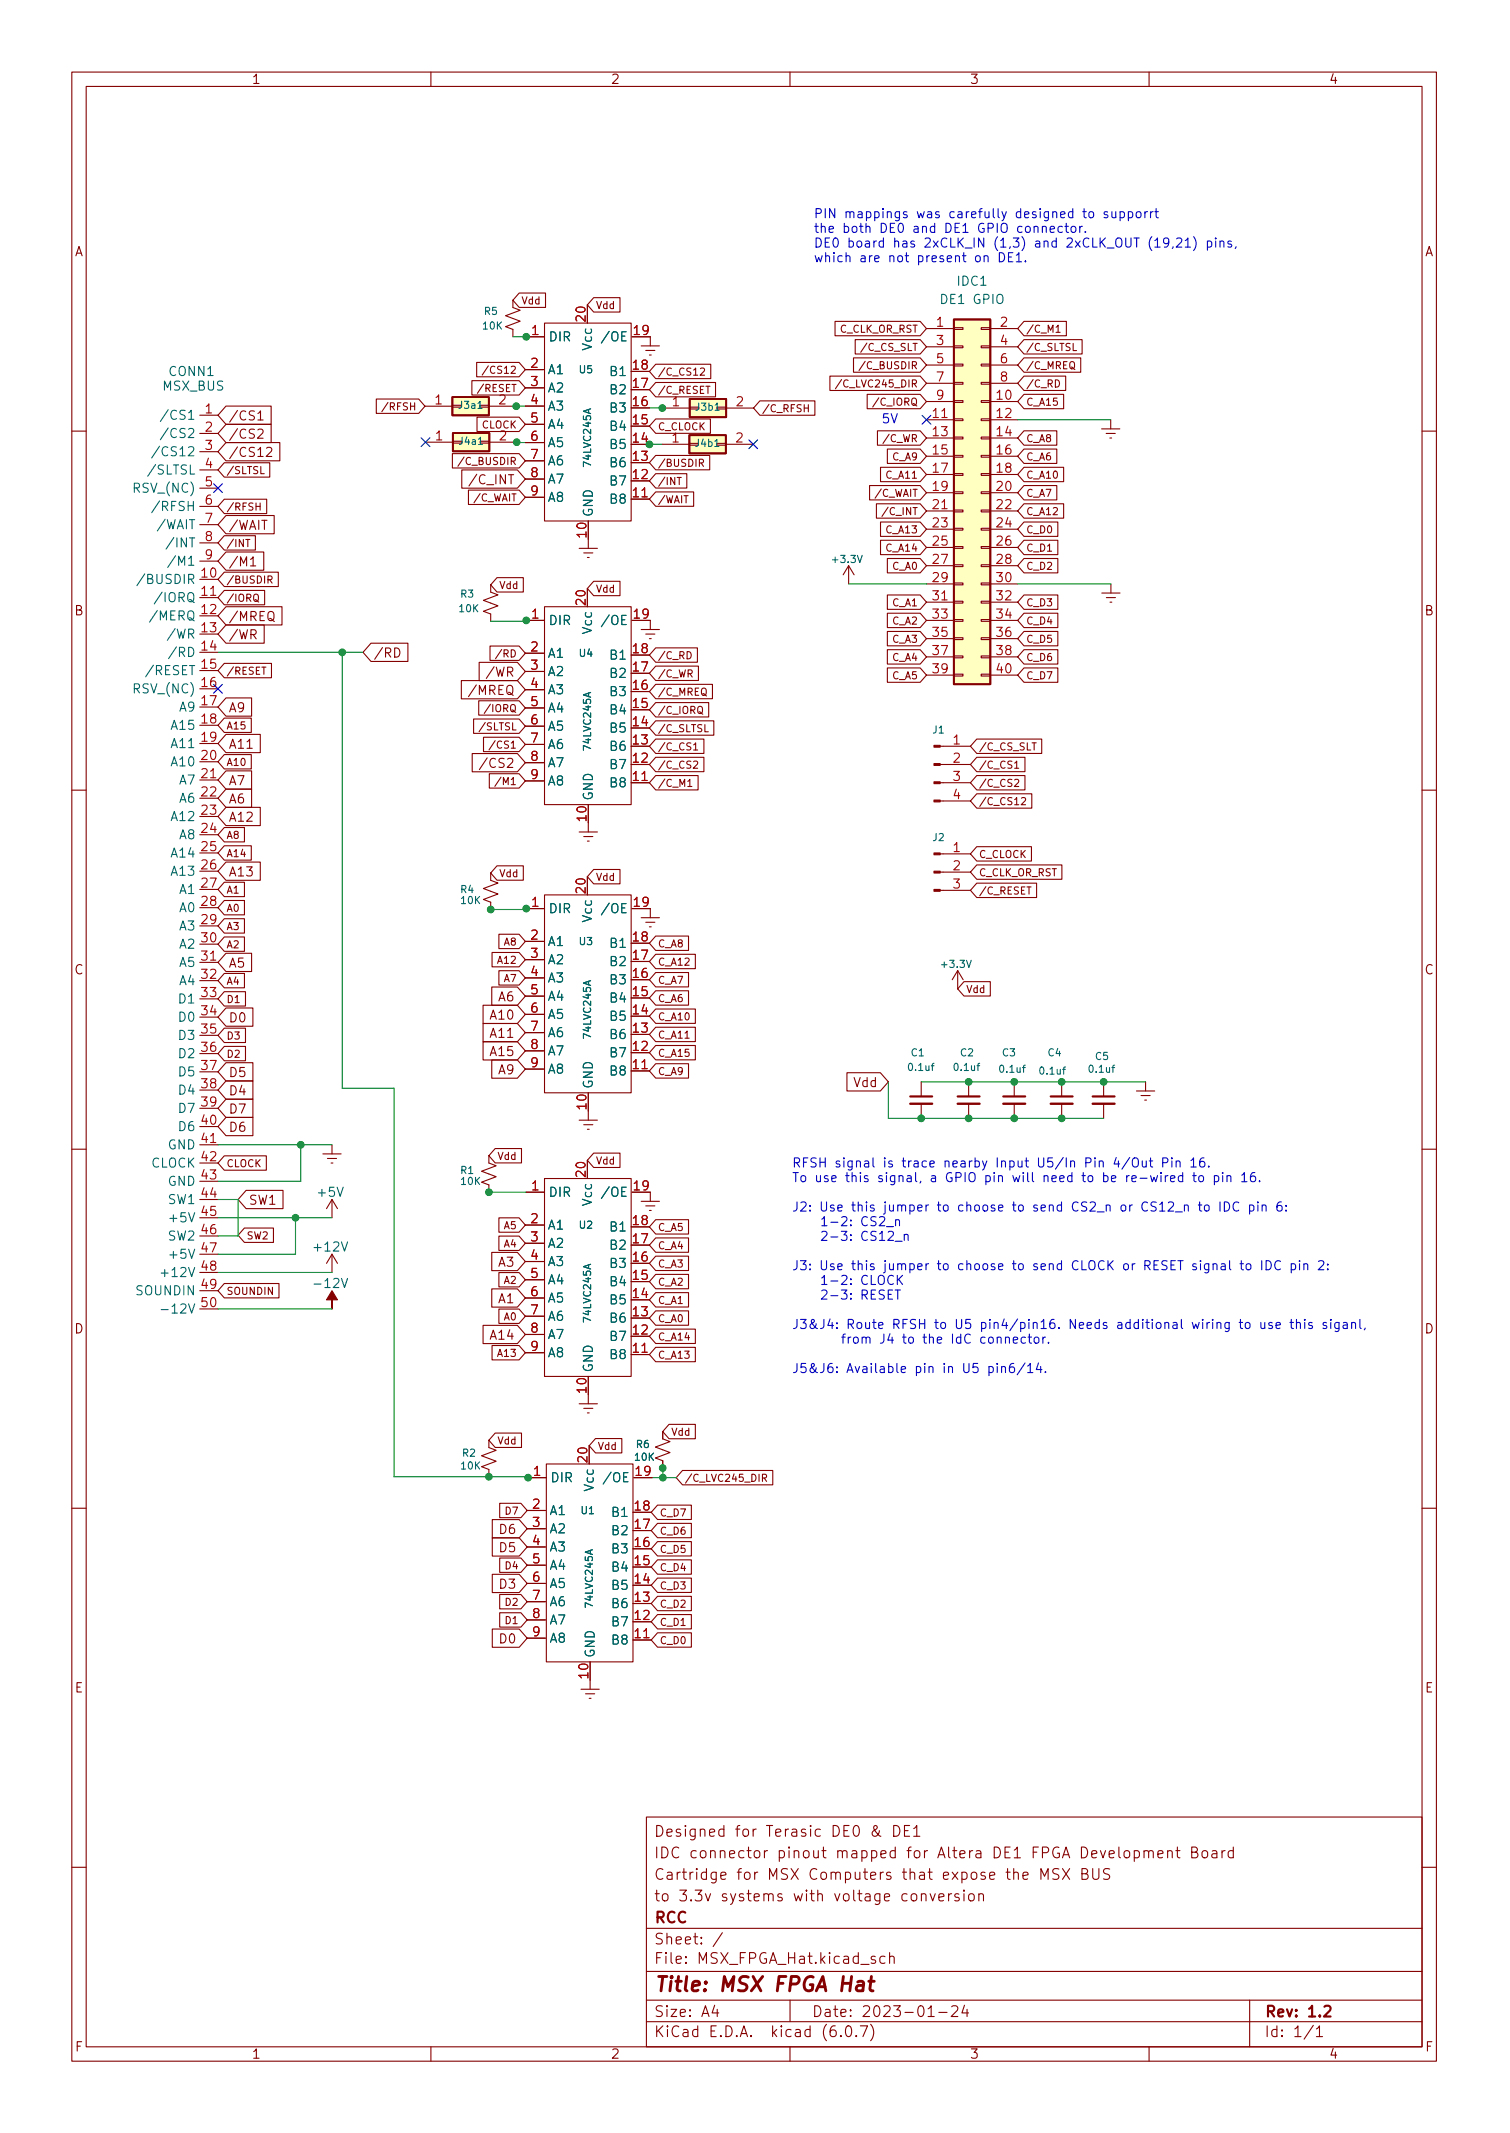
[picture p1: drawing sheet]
<svg xmlns="http://www.w3.org/2000/svg" width="210mm" height="297mm" viewBox="0 0 210 297" stroke-linecap="round" stroke-linejoin="round" font-family="sans-serif">
<defs><g id="words">
<text font-size="2.8" fill="#840000" x="91" y="277.3">Title: MSX FPGA Hat</text>
<g font-size="2.1" fill="#840000">
<text x="91" y="255.8">Designed for Terasic DE0 &amp; DE1</text>
<text x="91" y="261.8">Cartridge for MSX Computers that expose the MSX BUS</text>
<text x="91" y="258.8">IDC connector pinout mapped for Altera DE1 FPGA Development Board</text>
<text x="91" y="267.8">RCC</text>
<text x="91" y="264.8">to 3.3v systems with voltage conversion</text>
<text x="91" y="273.5">File: MSX_FPGA_Hat.kicad_sch</text>
<text x="91" y="270.8">Sheet: /</text>
<text x="91" y="280.9">Size: A4</text>
<text x="113" y="280.9">Date: 2023-01-24</text>
<text x="176" y="280.9">Rev: 1.2</text>
<text x="91" y="283.7">KiCad E.D.A. kicad (6.0.7)</text>
<text x="176" y="283.7">Id: 1/1</text>
</g>
<g font-size="1.8" fill="#840000">
<text x="35" y="11.7">1</text>
<text x="85" y="11.7">2</text>
<text x="135" y="11.7">3</text>
<text x="185" y="11.7">4</text>
<text x="10.3" y="35.7">A</text>
<text x="198.4" y="35.7">A</text>
<text x="31.8" y="58.5">/CS1</text>
<text x="93.6" y="56.6">1</text>
<text x="31.8" y="61.1">/CS2</text>
<text x="31.8" y="63.6">/CS12</text>
<text x="66.1" y="67.4">/C_INT</text>
<text x="31.8" y="73.8">/WAIT</text>
<text x="31.8" y="78.9">/M1</text>
<text x="10.3" y="85.7">B</text>
<text x="31.8" y="89">/WR</text>
<text x="31.8" y="86.5">/MREQ</text>
<text x="198.4" y="85.7">B</text>
<text x="52" y="91.6">/RD</text>
<text x="68.3" y="94.2">/WR</text>
<text x="31.8" y="99.2">A9</text>
<text x="65.9" y="96.8">/MREQ</text>
<text x="31.8" y="104.3">A11</text>
<text x="67.8" y="106.9">/CS2</text>
<text x="31.8" y="109.3">A7</text>
<text x="31.8" y="111.9">A6</text>
<text x="31.8" y="114.4">A12</text>
<text x="31.8" y="122">A13</text>
<text x="10.3" y="135.7">C</text>
<text x="31.8" y="134.7">A5</text>
<text x="198.4" y="135.7">C</text>
<text x="31.8" y="142.4">D0</text>
<text x="68.5" y="142">A10</text>
<text x="69.5" y="139.4">A6</text>
<text x="31.8" y="150">D5</text>
<text x="68.5" y="144.5">A11</text>
<text x="68.5" y="147.1">A15</text>
<text x="69.5" y="149.6">A9</text>
<text x="31.8" y="152.5">D4</text>
<text x="31.8" y="155.1">D7</text>
<text x="118.9" y="151.4">Vdd</text>
<text x="31.8" y="157.6">D6</text>
<text x="34.6" y="167.8">SW1</text>
<text x="69.5" y="176.4">A3</text>
<text x="10.3" y="185.7">D</text>
<text x="69.5" y="181.5">A1</text>
<text x="198.4" y="185.7">D</text>
<text x="68.5" y="186.6">A14</text>
<text x="69.7" y="213.6">D6</text>
<text x="69.7" y="216.2">D5</text>
<text x="69.7" y="221.2">D3</text>
<text x="69.7" y="228.9">D0</text>
<text x="10.4" y="235.7">E</text>
<text x="198.4" y="235.7">E</text>
<text x="10.4" y="285.7">F</text>
<text x="35" y="286.7">1</text>
<text x="85" y="286.7">2</text>
<text x="135" y="286.7">3</text>
<text x="185" y="286.7">4</text>
<text x="198.5" y="285.7">F</text>
</g>
<g font-size="1.8" fill="#0000c2">
<text x="113.3" y="30.4">PIN mappings was carefully designed to supporrt</text>
<text x="113.3" y="32.4">the both DE0 and DE1 GPIO connector.</text>
<text x="113.3" y="34.5">DE0 board has 2xCLK_IN (1,3) and 2xCLK_OUT (19,21) pins,</text>
<text x="113.3" y="36.5">which are not present on DE1.</text>
<text x="122.7" y="58.9">5V</text>
<text x="110.2" y="162.6">RFSH signal is trace nearby Input U5/In Pin 4/Out Pin 16.</text>
<text x="110.2" y="164.6">To use this signal, a GPIO pin will need to be re-wired to pin 16.</text>
<text x="110.2" y="168.7">J2: Use this jumper to choose to send CS2_n or CS12_n to IDC pin 6:</text>
<text x="112.2" y="170.8">1-2: CS2_n</text>
<text x="112.2" y="172.8">2-3: CS12_n</text>
<text x="110.2" y="176.9">J3: Use this jumper to choose to send CLOCK or RESET signal to IDC pin 2:</text>
<text x="112.2" y="178.9">1-2: CLOCK</text>
<text x="110.2" y="185.1">J3&amp;J4: Route RFSH to U5 pin4/pin16. Needs additional wiring to use this siganl,</text>
<text x="112.2" y="181">2-3: RESET</text>
<text x="110.2" y="191.2">J5&amp;J6: Available pin in U5 pin6/14.</text>
<text x="113.7" y="187.1">from J4 to the IdC connector.</text>
</g>
<g font-size="1.8" fill="#006464">
<text x="133.3" y="39.8">IDC1</text>
<text x="76.3" y="47.5">DIR</text>
<text x="84.5" y="47.5">/OE</text>
<text x="131.2" y="42.3">DE1 GPIO</text>
<text x="23.6" y="52.4">CONN1</text>
<text x="76.2" y="52.1">A1</text>
<text x="82.4" y="48.6" transform="rotate(-90 82.4 48.6)">Vcc</text>
<text x="85.1" y="52.4">B1</text>
<text x="22.6" y="54.4">MSX_BUS</text>
<text x="23.4" y="58.5">/CS1</text>
<text x="76.2" y="54.6">A2</text>
<text x="76.2" y="57.2">A3</text>
<text x="76.2" y="59.7">A4</text>
<text x="85.1" y="60">B4</text>
<text x="85.1" y="57.4">B3</text>
<text x="85.1" y="54.9">B2</text>
<text x="22.4" y="63.5">/CS12</text>
<text x="23.4" y="61">/CS2</text>
<text x="76.2" y="62.3">A5</text>
<text x="76.2" y="64.8">A6</text>
<text x="85.1" y="65.1">B6</text>
<text x="85.1" y="62.5">B5</text>
<text x="19" y="68.6">RSV_(NC)</text>
<text x="21.2" y="66.1">/SLTSL</text>
<text x="22" y="71.2">/RFSH</text>
<text x="76.2" y="67.3">A7</text>
<text x="76.2" y="69.9">A8</text>
<text x="85.1" y="70.1">B8</text>
<text x="85.1" y="67.6">B7</text>
<text x="22.3" y="73.7">/WAIT</text>
<text x="24" y="76.2">/INT</text>
<text x="82.5" y="72" transform="rotate(-90 82.5 72)">GND</text>
<text x="20" y="81.3">/BUSDIR</text>
<text x="22.3" y="83.9">/IORQ</text>
<text x="24.4" y="78.8">/M1</text>
<text x="21.5" y="86.4">/MERQ</text>
<text x="23.9" y="88.9">/WR</text>
<text x="76.3" y="87">DIR</text>
<text x="82.4" y="88.1" transform="rotate(-90 82.4 88.1)">Vcc</text>
<text x="84.5" y="87">/OE</text>
<text x="20.9" y="94">/RESET</text>
<text x="24.3" y="91.5">/RD</text>
<text x="76.2" y="91.6">A1</text>
<text x="76.2" y="94.1">A2</text>
<text x="85.1" y="94.4">B2</text>
<text x="85.1" y="91.9">B1</text>
<text x="19" y="96.6">RSV_(NC)</text>
<text x="24.1" y="101.6">A15</text>
<text x="25" y="99.1">A9</text>
<text x="76.2" y="96.7">A3</text>
<text x="76.2" y="99.2">A4</text>
<text x="76.2" y="101.8">A5</text>
<text x="85.1" y="99.5">B4</text>
<text x="85.1" y="96.9">B3</text>
<text x="24.1" y="104.2">A11</text>
<text x="24.1" y="106.7">A10</text>
<text x="76.2" y="104.3">A6</text>
<text x="76.2" y="106.8">A7</text>
<text x="85.1" y="107.1">B7</text>
<text x="85.1" y="104.6">B6</text>
<text x="85.1" y="102">B5</text>
<text x="25" y="109.3">A7</text>
<text x="25" y="111.8">A6</text>
<text x="76.2" y="109.4">A8</text>
<text x="82.5" y="111.5" transform="rotate(-90 82.5 111.5)">GND</text>
<text x="85.1" y="109.6">B8</text>
<text x="24.1" y="114.3">A12</text>
<text x="24.1" y="119.4">A14</text>
<text x="25" y="116.9">A8</text>
<text x="24.1" y="122">A13</text>
<text x="25" y="124.5">A1</text>
<text x="25" y="127">A0</text>
<text x="25" y="129.6">A3</text>
<text x="76.2" y="131.7">A1</text>
<text x="76.3" y="127.2">DIR</text>
<text x="82.4" y="128.3" transform="rotate(-90 82.4 128.3)">Vcc</text>
<text x="84.5" y="127.2">/OE</text>
<text x="85.1" y="132">B1</text>
<text x="25" y="132.1">A2</text>
<text x="25" y="134.7">A5</text>
<text x="25" y="137.2">A4</text>
<text x="76.2" y="134.3">A2</text>
<text x="76.2" y="136.8">A3</text>
<text x="85.1" y="137.1">B3</text>
<text x="85.1" y="134.5">B2</text>
<text x="25" y="139.7">D1</text>
<text x="25" y="142.3">D0</text>
<text x="76.2" y="139.4">A4</text>
<text x="76.2" y="141.9">A5</text>
<text x="85.1" y="142.1">B5</text>
<text x="85.1" y="139.6">B4</text>
<text x="25" y="144.8">D3</text>
<text x="25" y="147.4">D2</text>
<text x="25" y="149.9">D5</text>
<text x="76.2" y="144.4">A6</text>
<text x="76.2" y="147">A7</text>
<text x="76.2" y="149.5">A8</text>
<text x="85.1" y="149.8">B8</text>
<text x="85.1" y="147.2">B7</text>
<text x="85.1" y="144.7">B6</text>
<text x="25" y="152.4">D4</text>
<text x="25" y="155">D7</text>
<text x="82.5" y="151.7" transform="rotate(-90 82.5 151.7)">GND</text>
<text x="23.4" y="160.1">GND</text>
<text x="25" y="157.5">D6</text>
<text x="21" y="162.6">CLOCK</text>
<text x="23.4" y="165.1">GND</text>
<text x="23.5" y="167.7">SW1</text>
<text x="44.4" y="166.7">+5V</text>
<text x="76.3" y="166.7">DIR</text>
<text x="82.4" y="167.8" transform="rotate(-90 82.4 167.8)">Vcc</text>
<text x="84.5" y="166.7">/OE</text>
<text x="23.5" y="172.8">SW2</text>
<text x="24.1" y="170.2">+5V</text>
<text x="76.2" y="171.2">A1</text>
<text x="76.2" y="173.8">A2</text>
<text x="85.1" y="171.5">B1</text>
<text x="23.1" y="177.8">+12V</text>
<text x="24.1" y="175.3">+5V</text>
<text x="43.9" y="174.3">+12V</text>
<text x="44.1" y="179.4">-12V</text>
<text x="76.2" y="176.3">A3</text>
<text x="76.2" y="178.9">A4</text>
<text x="85.1" y="179.1">B4</text>
<text x="85.1" y="176.6">B3</text>
<text x="85.1" y="174">B2</text>
<text x="19.1" y="180.4">SOUNDIN</text>
<text x="23.6" y="182.9">-12V</text>
<text x="76.2" y="181.4">A5</text>
<text x="76.2" y="183.9">A6</text>
<text x="85.1" y="184.2">B6</text>
<text x="85.1" y="181.6">B5</text>
<text x="76.2" y="186.5">A7</text>
<text x="76.2" y="189">A8</text>
<text x="82.5" y="191.2" transform="rotate(-90 82.5 191.2)">GND</text>
<text x="85.1" y="189.3">B8</text>
<text x="85.1" y="186.7">B7</text>
<text x="76.6" y="206.4">DIR</text>
<text x="82.7" y="207.5" transform="rotate(-90 82.7 207.5)">Vcc</text>
<text x="84.7" y="206.4">/OE</text>
<text x="76.5" y="211">A1</text>
<text x="76.5" y="213.5">A2</text>
<text x="85.4" y="213.8">B2</text>
<text x="85.4" y="211.2">B1</text>
<text x="76.5" y="216.1">A3</text>
<text x="76.5" y="218.6">A4</text>
<text x="76.5" y="221.1">A5</text>
<text x="85.4" y="221.4">B5</text>
<text x="85.4" y="218.9">B4</text>
<text x="85.4" y="216.3">B3</text>
<text x="76.5" y="223.7">A6</text>
<text x="76.5" y="226.2">A7</text>
<text x="85.4" y="226.5">B7</text>
<text x="85.4" y="223.9">B6</text>
<text x="76.5" y="228.8">A8</text>
<text x="82.8" y="230.9" transform="rotate(-90 82.8 230.9)">GND</text>
<text x="85.4" y="229">B8</text>
</g>
<g font-size="1.8" fill="#a90000">
<text x="74.1" y="46.6">1</text>
<text x="81.5" y="44.7" transform="rotate(-90 81.5 44.7)">20</text>
<text x="88.3" y="46.6">19</text>
<text x="130.4" y="45.5">1</text>
<text x="139.3" y="45.5">2</text>
<text x="73.9" y="51.2">2</text>
<text x="73.9" y="53.8">3</text>
<text x="88.2" y="51.5">18</text>
<text x="130.4" y="48">3</text>
<text x="130.4" y="50.6">5</text>
<text x="130.4" y="53.1">7</text>
<text x="139.3" y="48">4</text>
<text x="139.3" y="50.6">6</text>
<text x="139.3" y="53.1">8</text>
<text x="28.6" y="57.6">1</text>
<text x="60.6" y="56.3">1</text>
<text x="69.5" y="56.3">2</text>
<text x="73.9" y="56.3">4</text>
<text x="73.9" y="58.8">5</text>
<text x="88.2" y="59.1">15</text>
<text x="88.2" y="56.6">16</text>
<text x="88.2" y="54">17</text>
<text x="102.5" y="56.6">2</text>
<text x="129.9" y="58.2">11</text>
<text x="130.4" y="55.7">9</text>
<text x="138.8" y="55.7">10</text>
<text x="138.8" y="58.2">12</text>
<text x="28.6" y="60.1">2</text>
<text x="28.6" y="62.6">3</text>
<text x="28.6" y="65.2">4</text>
<text x="60.7" y="61.3">1</text>
<text x="69.6" y="61.3">2</text>
<text x="73.9" y="61.4">6</text>
<text x="73.9" y="63.9">7</text>
<text x="88.2" y="64.2">13</text>
<text x="88.2" y="61.6">14</text>
<text x="93.6" y="61.6">1</text>
<text x="102.5" y="61.6">2</text>
<text x="129.9" y="60.7">13</text>
<text x="129.9" y="63.3">15</text>
<text x="129.9" y="65.8">17</text>
<text x="138.8" y="60.7">14</text>
<text x="138.8" y="63.3">16</text>
<text x="138.8" y="65.8">18</text>
<text x="28.6" y="67.7">5</text>
<text x="28.6" y="70.3">6</text>
<text x="73.9" y="66.5">8</text>
<text x="73.9" y="69">9</text>
<text x="88.2" y="69.3">11</text>
<text x="88.2" y="66.7">12</text>
<text x="129.9" y="68.4">19</text>
<text x="129.9" y="70.9">21</text>
<text x="138.8" y="68.4">20</text>
<text x="138.8" y="70.9">22</text>
<text x="28.6" y="72.8">7</text>
<text x="28.6" y="75.3">8</text>
<text x="28.6" y="77.9">9</text>
<text x="81.7" y="74.8" transform="rotate(-90 81.7 74.8)">10</text>
<text x="129.9" y="73.4">23</text>
<text x="129.9" y="76">25</text>
<text x="138.8" y="73.4">24</text>
<text x="138.8" y="76">26</text>
<text x="28.1" y="80.4">10</text>
<text x="28.1" y="83">11</text>
<text x="129.9" y="78.5">27</text>
<text x="129.9" y="81.1">29</text>
<text x="129.9" y="83.6">31</text>
<text x="138.8" y="78.5">28</text>
<text x="138.8" y="81.1">30</text>
<text x="138.8" y="83.6">32</text>
<text x="28.1" y="85.5">12</text>
<text x="28.1" y="88">13</text>
<text x="74.1" y="86.1">1</text>
<text x="81.5" y="84.2" transform="rotate(-90 81.5 84.2)">20</text>
<text x="88.3" y="86.1">19</text>
<text x="129.9" y="86.1">33</text>
<text x="129.9" y="88.7">35</text>
<text x="138.8" y="86.1">34</text>
<text x="138.8" y="88.7">36</text>
<text x="28.1" y="90.6">14</text>
<text x="28.1" y="93.1">15</text>
<text x="28.1" y="95.7">16</text>
<text x="73.9" y="90.7">2</text>
<text x="73.9" y="93.3">3</text>
<text x="73.9" y="95.8">4</text>
<text x="88.2" y="93.5">17</text>
<text x="88.2" y="91">18</text>
<text x="129.9" y="91.2">37</text>
<text x="129.9" y="93.8">39</text>
<text x="138.8" y="91.2">38</text>
<text x="138.8" y="93.8">40</text>
<text x="28.1" y="98.2">17</text>
<text x="28.1" y="100.7">18</text>
<text x="73.9" y="98.3">5</text>
<text x="73.9" y="100.9">6</text>
<text x="88.2" y="101.1">14</text>
<text x="88.2" y="98.6">15</text>
<text x="88.2" y="96">16</text>
<text x="28.1" y="103.3">19</text>
<text x="28.1" y="105.8">20</text>
<text x="73.9" y="103.4">7</text>
<text x="73.9" y="106">8</text>
<text x="88.2" y="106.2">12</text>
<text x="88.2" y="103.7">13</text>
<text x="132.7" y="103.7">1</text>
<text x="132.7" y="106.2">2</text>
<text x="28.1" y="108.4">21</text>
<text x="28.1" y="110.9">22</text>
<text x="28.1" y="113.4">23</text>
<text x="73.9" y="108.5">9</text>
<text x="88.2" y="108.7">11</text>
<text x="132.7" y="108.7">3</text>
<text x="132.7" y="111.3">4</text>
<text x="28.1" y="116">24</text>
<text x="28.1" y="118.5">25</text>
<text x="81.7" y="114.3" transform="rotate(-90 81.7 114.3)">10</text>
<text x="132.7" y="118.7">1</text>
<text x="28.1" y="121.1">26</text>
<text x="28.1" y="123.6">27</text>
<text x="81.5" y="124.3" transform="rotate(-90 81.5 124.3)">20</text>
<text x="132.7" y="121.2">2</text>
<text x="132.7" y="123.7">3</text>
<text x="28.1" y="126.1">28</text>
<text x="28.1" y="128.7">29</text>
<text x="28.1" y="131.2">30</text>
<text x="73.9" y="130.8">2</text>
<text x="74.1" y="126.3">1</text>
<text x="88.2" y="131.1">18</text>
<text x="88.3" y="126.3">19</text>
<text x="28.1" y="133.8">31</text>
<text x="28.1" y="136.3">32</text>
<text x="73.9" y="133.4">3</text>
<text x="73.9" y="135.9">4</text>
<text x="88.2" y="136.2">16</text>
<text x="88.2" y="133.6">17</text>
<text x="28.1" y="138.8">33</text>
<text x="28.1" y="141.4">34</text>
<text x="28.1" y="143.9">35</text>
<text x="73.9" y="138.5">5</text>
<text x="73.9" y="141">6</text>
<text x="73.9" y="143.5">7</text>
<text x="88.2" y="143.8">13</text>
<text x="88.2" y="141.3">14</text>
<text x="88.2" y="138.7">15</text>
<text x="28.1" y="146.5">36</text>
<text x="28.1" y="149">37</text>
<text x="73.9" y="146.1">8</text>
<text x="73.9" y="148.6">9</text>
<text x="88.2" y="148.9">11</text>
<text x="88.2" y="146.3">12</text>
<text x="28.1" y="151.5">38</text>
<text x="28.1" y="154.1">39</text>
<text x="81.7" y="154.4" transform="rotate(-90 81.7 154.4)">10</text>
<text x="28.1" y="156.6">40</text>
<text x="28.1" y="159.2">41</text>
<text x="28.1" y="161.7">42</text>
<text x="28.1" y="164.2">43</text>
<text x="28.1" y="166.8">44</text>
<text x="74.1" y="165.8">1</text>
<text x="81.5" y="163.8" transform="rotate(-90 81.5 163.8)">20</text>
<text x="88.3" y="165.8">19</text>
<text x="28.1" y="169.3">45</text>
<text x="28.1" y="171.9">46</text>
<text x="73.9" y="170.3">2</text>
<text x="73.9" y="172.9">3</text>
<text x="88.2" y="173.1">17</text>
<text x="88.2" y="170.6">18</text>
<text x="28.1" y="174.4">47</text>
<text x="28.1" y="176.9">48</text>
<text x="28.1" y="179.5">49</text>
<text x="73.9" y="175.4">4</text>
<text x="73.9" y="178">5</text>
<text x="88.2" y="178.2">15</text>
<text x="88.2" y="175.7">16</text>
<text x="28.1" y="182">50</text>
<text x="73.9" y="180.5">6</text>
<text x="73.9" y="183">7</text>
<text x="73.9" y="185.6">8</text>
<text x="88.2" y="185.8">12</text>
<text x="88.2" y="183.3">13</text>
<text x="88.2" y="180.8">14</text>
<text x="73.9" y="188.1">9</text>
<text x="88.2" y="188.4">11</text>
<text x="81.7" y="193.9" transform="rotate(-90 81.7 193.9)">10</text>
<text x="81.8" y="203.6" transform="rotate(-90 81.8 203.6)">20</text>
<text x="74.3" y="205.5">1</text>
<text x="88.6" y="205.5">19</text>
<text x="74.2" y="210.1">2</text>
<text x="74.2" y="212.6">3</text>
<text x="74.2" y="215.2">4</text>
<text x="88.4" y="215.4">16</text>
<text x="88.4" y="212.9">17</text>
<text x="88.4" y="210.3">18</text>
<text x="74.2" y="217.7">5</text>
<text x="74.2" y="220.3">6</text>
<text x="88.4" y="220.5">14</text>
<text x="88.4" y="218">15</text>
<text x="74.2" y="222.8">7</text>
<text x="74.2" y="225.3">8</text>
<text x="74.2" y="227.9">9</text>
<text x="88.4" y="225.6">12</text>
<text x="88.4" y="223">13</text>
<text x="81.9" y="233.7" transform="rotate(-90 81.9 233.7)">10</text>
<text x="88.4" y="228.1">11</text>
</g>
<g font-size="1.4" fill="#006464">
<text x="67.3" y="45.9">10K</text>
<text x="67.5" y="43.8">R5</text>
<text x="80.7" y="52">U5</text>
<text x="64" y="56.9">J3a1</text>
<text x="97" y="57.2">J3b1</text>
<text x="64.1" y="61.9">J4a1</text>
<text x="82.3" y="64.8" transform="rotate(-90 82.3 64.8)">74LVC245A</text>
<text x="96.9" y="62.2">J4b1</text>
<text x="64.2" y="83.2">R3</text>
<text x="116.1" y="78.4">+3.3V</text>
<text x="64" y="85.2">10K</text>
<text x="80.7" y="91.5">U4</text>
<text x="82.3" y="104.3" transform="rotate(-90 82.3 104.3)">74LVC245A</text>
<text x="129.9" y="102.1">J1</text>
<text x="129.9" y="117.1">J2</text>
<text x="64.2" y="124.4">R4</text>
<text x="64.2" y="125.9">10K</text>
<text x="80.7" y="131.6">U3</text>
<text x="131.3" y="134.8">+3.3V</text>
<text x="82.3" y="144.4" transform="rotate(-90 82.3 144.4)">74LVC245A</text>
<text x="126.6" y="149.1">0.1uf</text>
<text x="126.9" y="147.1">C1</text>
<text x="133" y="149.1">0.1uf</text>
<text x="133.8" y="147.1">C2</text>
<text x="139.3" y="149.4">0.1uf</text>
<text x="139.6" y="147.1">C3</text>
<text x="144.9" y="149.6">0.1uf</text>
<text x="145.9" y="147.1">C4</text>
<text x="151.7" y="149.4">0.1uf</text>
<text x="152.5" y="147.6">C5</text>
<text x="64.2" y="163.5">R1</text>
<text x="64.2" y="165">10K</text>
<text x="80.7" y="171.1">U2</text>
<text x="82.3" y="183.9" transform="rotate(-90 82.3 183.9)">74LVC245A</text>
<text x="64.4" y="202.8">R2</text>
<text x="88.5" y="203.4">10K</text>
<text x="88.6" y="201.6">R6</text>
<text x="64.2" y="204.6">10K</text>
<text x="80.9" y="210.8">U1</text>
<text x="82.5" y="223.7" transform="rotate(-90 82.5 223.7)">74LVC245A</text>
</g>
<g font-size="1.4" fill="#840000">
<text x="72.5" y="42.4">Vdd</text>
<text x="82.9" y="43">Vdd</text>
<text x="116.8" y="46.3">C_CLK_OR_RST</text>
<text x="142.8" y="46.3">/C_M1</text>
<text x="68.2" y="52">/CS12</text>
<text x="91.5" y="52.3">/C_CS12</text>
<text x="117.4" y="53.9">/C_LVC245_DIR</text>
<text x="120.4" y="48.9">/C_CS_SLT</text>
<text x="120.4" y="51.4">/C_BUSDIR</text>
<text x="142.8" y="53.9">/C_RD</text>
<text x="142.8" y="51.4">/C_MREQ</text>
<text x="142.8" y="48.9">/C_SLTSL</text>
<text x="53.9" y="57.1">/RFSH</text>
<text x="67" y="54.6">/RESET</text>
<text x="67.1" y="59.7">CLOCK</text>
<text x="91.5" y="54.8">/C_RESET</text>
<text x="91.5" y="59.9">C_CLOCK</text>
<text x="106" y="57.4">/C_RFSH</text>
<text x="122.2" y="56.5">/C_IORQ</text>
<text x="142.8" y="56.5">C_A15</text>
<text x="64.5" y="64.7">/C_BUSDIR</text>
<text x="91.5" y="65">/BUSDIR</text>
<text x="123.4" y="61.6">/C_WR</text>
<text x="124.3" y="64.1">C_A9</text>
<text x="142.8" y="61.6">C_A8</text>
<text x="142.8" y="64.1">C_A6</text>
<text x="31.5" y="71.1">/RFSH</text>
<text x="31.5" y="66">/SLTSL</text>
<text x="66.3" y="69.8">/C_WAIT</text>
<text x="91.5" y="70.1">/WAIT</text>
<text x="91.5" y="67.5">/INT</text>
<text x="122.2" y="69.2">/C_WAIT</text>
<text x="123.5" y="71.7">/C_INT</text>
<text x="123.5" y="66.6">C_A11</text>
<text x="142.8" y="71.7">C_A12</text>
<text x="142.8" y="69.2">C_A7</text>
<text x="142.8" y="66.6">C_A10</text>
<text x="31.5" y="76.2">/INT</text>
<text x="123.5" y="74.3">C_A13</text>
<text x="123.5" y="76.8">C_A14</text>
<text x="142.8" y="76.8">C_D1</text>
<text x="142.8" y="74.3">C_D0</text>
<text x="31.5" y="81.3">/BUSDIR</text>
<text x="31.5" y="83.8">/IORQ</text>
<text x="69.5" y="82">Vdd</text>
<text x="82.9" y="82.5">Vdd</text>
<text x="124.3" y="79.3">C_A0</text>
<text x="142.8" y="79.3">C_D2</text>
<text x="124.3" y="87">C_A2</text>
<text x="124.3" y="89.5">C_A3</text>
<text x="124.3" y="84.4">C_A1</text>
<text x="142.8" y="84.4">C_D3</text>
<text x="142.8" y="87">C_D4</text>
<text x="142.8" y="89.5">C_D5</text>
<text x="31.5" y="94">/RESET</text>
<text x="69.6" y="91.5">/RD</text>
<text x="91.5" y="94.3">/C_WR</text>
<text x="91.5" y="91.8">/C_RD</text>
<text x="124.3" y="92">C_A4</text>
<text x="124.3" y="94.6">C_A5</text>
<text x="142.8" y="94.6">C_D7</text>
<text x="142.8" y="92">C_D6</text>
<text x="31.5" y="101.6">A15</text>
<text x="67.2" y="101.7">/SLTSL</text>
<text x="68.1" y="99.2">/IORQ</text>
<text x="91.5" y="96.9">/C_MREQ</text>
<text x="91.5" y="99.4">/C_IORQ</text>
<text x="91.5" y="102">/C_SLTSL</text>
<text x="31.5" y="106.7">A10</text>
<text x="68.9" y="104.2">/CS1</text>
<text x="91.5" y="104.5">/C_CS1</text>
<text x="91.5" y="107">/C_CS2</text>
<text x="136.3" y="104.5">/C_CS_SLT</text>
<text x="136.3" y="107">/C_CS1</text>
<text x="69.7" y="109.3">/M1</text>
<text x="91.5" y="109.6">/C_M1</text>
<text x="136.3" y="112.1">/C_CS12</text>
<text x="136.3" y="109.6">/C_CS2</text>
<text x="31.5" y="119.4">A14</text>
<text x="31.5" y="116.8">A8</text>
<text x="136.3" y="119.5">C_CLOCK</text>
<text x="31.5" y="124.4">A1</text>
<text x="69.5" y="122.1">Vdd</text>
<text x="82.9" y="122.7">Vdd</text>
<text x="136.3" y="124.6">/C_RESET</text>
<text x="136.3" y="122">C_CLK_OR_RST</text>
<text x="31.5" y="129.5">A3</text>
<text x="31.5" y="127">A0</text>
<text x="70.2" y="131.7">A8</text>
<text x="91.5" y="131.9">C_A8</text>
<text x="31.5" y="137.1">A4</text>
<text x="31.5" y="132.1">A2</text>
<text x="69.5" y="134.2">A12</text>
<text x="70.2" y="136.8">A7</text>
<text x="91.5" y="137">C_A7</text>
<text x="91.5" y="134.5">C_A12</text>
<text x="31.5" y="139.7">D1</text>
<text x="91.5" y="139.5">C_A6</text>
<text x="91.5" y="142.1">C_A10</text>
<text x="134.5" y="138.3">Vdd</text>
<text x="31.5" y="144.8">D3</text>
<text x="31.5" y="147.3">D2</text>
<text x="91.5" y="149.7">C_A9</text>
<text x="91.5" y="147.2">C_A15</text>
<text x="91.5" y="144.6">C_A11</text>
<text x="69.2" y="161.5">Vdd</text>
<text x="31.5" y="162.5">CLOCK</text>
<text x="82.9" y="162.2">Vdd</text>
<text x="34.3" y="172.6">SW2</text>
<text x="70.2" y="171.2">A5</text>
<text x="70.2" y="173.7">A4</text>
<text x="91.5" y="174">C_A4</text>
<text x="91.5" y="171.4">C_A5</text>
<text x="70.2" y="178.8">A2</text>
<text x="91.5" y="179">C_A2</text>
<text x="91.5" y="176.5">C_A3</text>
<text x="31.5" y="180.3">SOUNDIN</text>
<text x="70.2" y="183.9">A0</text>
<text x="91.5" y="184.1">C_A0</text>
<text x="91.5" y="181.6">C_A1</text>
<text x="69.5" y="188.9">A13</text>
<text x="91.5" y="189.2">C_A13</text>
<text x="91.5" y="186.7">C_A14</text>
<text x="69.2" y="201.1">Vdd</text>
<text x="83.2" y="201.9">Vdd</text>
<text x="93.4" y="199.9">Vdd</text>
<text x="95.3" y="206.3">/C_LVC245_DIR</text>
<text x="70.5" y="210.9">D7</text>
<text x="91.8" y="211.2">C_D7</text>
<text x="91.8" y="213.7">C_D6</text>
<text x="70.5" y="218.5">D4</text>
<text x="91.8" y="221.3">C_D3</text>
<text x="91.8" y="216.3">C_D5</text>
<text x="91.8" y="218.8">C_D4</text>
<text x="70.5" y="223.6">D2</text>
<text x="70.5" y="226.2">D1</text>
<text x="91.8" y="223.9">C_D2</text>
<text x="91.8" y="226.4">C_D1</text>
<text x="91.8" y="229">C_D0</text>
</g>
</g></defs>
<g fill="none" stroke="#840000" stroke-width=".15">
<path d="M10 10h190v277h-190zM12 12h186v273h-186zM60 10v2M110 10v2M160 10v2M27.8 57.8h2.6M31.5 59.1h6.3v2.5h-6.3l-1.1-1.2zM31.5 56.6h6.3v2.5h-6.3l-1.1-1.3zM35.9 59.9l.2-.1h.3l.2 .1v.2v.2l-.8 .7h.8M35.9 57.6l.4-.4v1.3M35.9 58.5h.7M52.4 55.6h5.9l.9 1-.9 1h-5.9z"/>
<path d="M54 56l-.8 1.3M59.2 56.6h3.8M63 56.4h1.3v.3h-1.3zM65.7 53h6.6l.9 1-.9 1h-6.6zM66.4 50.5h5.9l.9 1-.9 1h-5.9zM66.4 58.1h5.9l.9 1-.9 1h-5.9zM66.8 56.4h1.3v.3h-1.3zM67.3 53.5l-.8 1.3M68 50.9l-.9 1.3M68.1 56.6h3.8M71.4 41.8v1l1 .4-2 .8 2 .7-2 .8 1 .4v1M72.3 40.8h3.7v2h-3.7l-.9-1z"/>
<path d="M73.2 51.5h2.5M73.2 54h2.5M73.2 56.6h2.5M73.2 59.1h2.5M73.3 46.9h2.5M75.8 45h12.1v27.6h-12.1zM82.7 41.5h3.6v2h-3.6l-.9-1zM89.3 48.2h2.5M89.9 48.8h1.3M90.4 49.4h.3M90.6 46.9v1.3M91.3 53.3h8.3v2h-8.3l-.9-1z"/>
<path d="M91.3 50.7h7.7v2h-7.7l-.9-1zM91.3 58.3h7.6v2h-7.6l-.9-1zM92.2 56.8h3.8M96 56.7h1.3v.3h-1.3zM97.5 51.3l.4-.1 .2 .3-.6 .7h.6M98.3 53.8h.6M99.8 56.7h1.3v.3h-1.3zM101.1 56.8h3.8M105.8 55.8h7.7v2h-7.7l-.9-1zM112 56.8h.6M112.6 56.4v1M115.6 52.4h12.5l.9 1-.9 1h-12.5z"/>
<path d="M116.3 44.8h11.8l.9 1-.9 1h-11.8zM117.2 52.9l-.9 1.2M118.8 49.8h9.3l.9 1-.9 1h-9.3zM119.1 47.3h9l.9 1-.9 1h-9zM120.5 50.3l-.9 1.3M120.7 47.8l-.8 1.3M120.7 54.9h7.4l.9 1-.9 1h-7.4zM122.2 60h5.9l.9 1-.9 1h-5.9zM122.4 55.4l-.9 1.3M129 45.8h3.8M129 55.9h3.8M129 58.5h3.8"/>
<path d="M129 48.3h3.8M129 50.8h3.8M129 53.4h3.8M132.8 58.3h1.3v.3h-1.3zM132.8 55.8h1.3v.2h-1.3zM132.8 53.2h1.3v.3h-1.3zM132.8 50.7h1.3v.3h-1.3zM132.8 48.2h1.3v.2h-1.3zM132.8 45.6h1.3v.3h-1.3zM136.6 58.3h1.3v.3h-1.3zM136.6 55.8h1.3v.2h-1.3zM136.6 53.2h1.3v.3h-1.3z"/>
<path d="M136.6 50.7h1.3v.3h-1.3zM136.6 48.2h1.3v.2h-1.3zM136.6 45.6h1.3v.3h-1.3zM137.9 45.8h3.8M137.9 55.9h3.8M137.9 58.5h3.8M137.9 48.3h3.8M137.9 50.8h3.8M137.9 53.4h3.8M142.6 54.9h5.5v2h-5.5l-.9-1zM142.6 52.4h5.8v2h-5.8l-.9-1zM142.6 60h4.6v2h-4.6l-.9-1z"/>
<path d="M142.6 49.8h7.9v2h-7.9l-.9-1zM142.6 47.3h8.1v2h-8.1l-.9-1zM142.6 44.8h5.9v2h-5.9l-.9-1zM147 52.9a.51 .51 0 0 1 .5 .5 .51 .51 0 0 1-.5 .5zM147 45.6l.3-.3v1M147 46.3h.6M149 50.5l.2-.1a.34 .34 0 0 1 .4 .3v.3a.33 .33 0 0 1-.3 .4 .33 .33 0 0 1-.3-.4zM149.1 51.1l.6 .4M149.4 47.8v1h.5M153.4 59.7h2.5M154.7 58.5v1.2M10 60h2"/>
<path d="M27.8 60.4h2.6M27.8 62.9h2.6M27.8 65.4h2.6M27.8 68h2.6M27.8 70.5h2.6M27.8 73.1h2.6M27.8 75.6h2.6M27.8 78.1h2.6M31.2 79.7h7.6v2h-7.6l-.8-1zM31.2 74.6h4.4v2h-4.4l-.8-1zM31.2 69.5h5.9v2h-5.9l-.8-1zM31.2 64.4h6.4v2h-6.4l-.8-1z"/>
<path d="M31.5 71.8h6.7v2.5h-6.7l-1.1-1.2zM31.5 76.9h5.2v2.5h-5.2l-1.1-1.3zM31.5 61.6h7.5v2.6h-7.5l-1.1-1.3zM34.2 75.1h.6M34.9 77.9l.3-.4v1.3M34.9 78.8h.7M35.6 70.5h.6M36.2 70v1M36.3 65v1h.5M37.1 62.4l.2-.1h.3l.2 .1v.3v.1l-.7 .8h.7M59.2 61.6h3.9M63 63.2h9.3l.9 1-.9 1h-9.3z"/>
<path d="M63.1 61.5h1.2v.2h-1.2zM64.3 65.4h7.7l1.2 1.3-1.2 1.3h-7.7zM64.6 63.6l-.8 1.3M65.2 68.3h7.1l.9 1-.9 1h-7.1zM66.4 66l-1.1 1.7M66.9 61.5h1.2v.2h-1.2zM68.1 61.6h3.8M73.2 61.6h2.5M73.2 64.2h2.5M73.2 66.7h2.5M73.2 69.3h2.5M80.6 76.4h2.6"/>
<path d="M81.3 77h1.2M81.8 77.6h.2M81.9 75.1v1.3M87.9 69.5h2.5M91.3 68.5h5.3v2h-5.3l-.9-1zM91.3 66h4.3v2h-4.3l-.9-1zM91.3 63.4h7.5v2h-7.5l-.9-1zM92.2 61.9h3.8M94.3 66.5h.6M96 61.7h1.3v.3h-1.3zM97.4 64.5l.5-.1 .1-.1-.1-.3-.5-.1v1M97.6 64.5l.4 .4"/>
<path d="M99.8 61.7h1.3v.3h-1.3zM101.1 61.9h3.8M118.2 78.8l-.8 1.2M118.2 78.8v2.5M118.2 78.8l.7 1.2M121.1 67.6h7l.9 1-.9 1h-7zM122 70.2h6.1l.9 1-.9 1h-6.1zM122.6 65.1h5.5l.9 1-.9 1h-5.5zM122.6 72.7h5.5l.9 1-.9 1h-5.5zM122.6 75.2h5.5l.9 1-.9 1h-5.5zM123.6 62.5h4.5l.9 1-.9 1h-4.5zM123.6 77.8h4.5l.9 1-.9 1h-4.5z"/>
<path d="M123.7 70.6l-.9 1.3M129 61h3.8M129 63.5h3.8M129 66.1h3.8M129 68.6h3.8M129 71.2h3.8M129 73.7h3.8M129 76.2h3.8M129 78.8h3.8M132.8 78.6h1.3v.3h-1.3zM132.8 76.1h1.3v.3h-1.3zM132.8 73.6h1.3v.2h-1.3z"/>
<path d="M132.8 71h1.3v.3h-1.3zM132.8 68.5h1.3v.2h-1.3zM132.8 65.9h1.3v.3h-1.3zM132.8 63.4h1.3v.3h-1.3zM132.8 60.9h1.3v.2h-1.3zM136.6 78.6h1.3v.3h-1.3zM136.6 76.1h1.3v.3h-1.3zM136.6 73.6h1.3v.2h-1.3zM136.6 71h1.3v.3h-1.3zM136.6 68.5h1.3v.2h-1.3zM136.6 65.9h1.3v.3h-1.3zM136.6 63.4h1.3v.3h-1.3z"/>
<path d="M136.6 60.9h1.3v.2h-1.3zM137.9 61h3.8M137.9 63.5h3.8M137.9 66.1h3.8M137.9 68.6h3.8M137.9 71.2h3.8M137.9 73.7h3.8M137.9 76.2h3.8M137.9 78.8h3.8M142.6 70.2h5.5v2h-5.5l-.9-1zM142.6 77.8h4.7v2h-4.7l-.9-1zM142.6 75.2h4.7v2h-4.7l-.9-1z"/>
<path d="M142.6 72.7h4.7v2h-4.7l-.9-1zM142.6 67.6h4.6v2h-4.6l-.9-1zM142.6 65.1h5.5v2h-5.5l-.9-1zM142.6 62.5h4.6v2h-4.6l-.9-1zM154 60.4h1.3M154.5 61h.3M198 60h2M27.8 83.2h2.6M31.2 92.4h6.6v2h-6.6l-.8-1zM31.2 82.2h5.6v2h-5.6l-.8-1zM31.5 97.2h3.5v2.5h-3.5l-1.1-1.2zM31.5 87h5.3v2.6h-5.3l-1.1-1.3z"/>
<path d="M31.5 84.5h7.8v2.5h-7.8l-1.1-1.2zM35.4 82.9l.2-.2a.34 .34 0 0 1 .4 .4v.3a.33 .33 0 0 1-.4 .4 .33 .33 0 0 1-.3-.4zM35.5 83.5l.5 .3M36.5 92.9h.5M37.3 80.7h.5l.1-.2-.1-.2-.5-.1v1M37.4 85.3a.43 .43 0 0 1 .4-.1 .43 .43 0 0 1 .3 .4v.4a.42 .42 0 0 1-.4 .4 .42 .42 0 0 1-.4-.4zM37.5 86.1l.3 .1 .4 .3M37.6 80.7l.3 .5M51.7 89.6h5.1v2.5h-5.1l-1.2-1.3zM55 90.2a.64 .64 0 0 1 .7 .7 .64 .64 0 0 1-.7 .6zM64.2 94.8h7.8l1.2 1.2-1.2 1.3h-7.8zM66.3 95.4l-1.1 1.6"/>
<path d="M66.7 97.6h5.6l.9 1-.9 1h-5.6zM66.7 92.2h5.3l1.2 1.3-1.2 1.3h-5.3zM68.2 90h4.1l.9 1-.9 1h-4.1zM68.3 98.1l-.9 1.3M68.3 81.4v1.1l1 .3-2 .8 2 .8-2 .7 1 .4v1M69.2 80.4h3.7v2h-3.7l-.9-1zM69.9 90.4l-.9 1.3M73.2 91h2.5M73.2 93.5h2.5M73.2 96h2.5M73.2 98.6h2.5M73.3 86.4h2.5"/>
<path d="M75.8 84.5h12.1v27.6h-12.1zM82.7 81h3.6v2h-3.6l-.9-1zM89.3 87.7h2.5M89.9 88.3h1.3M90.4 88.9h.3M90.6 86.4v1.3M91.3 95.3h7.9v2h-7.9l-.9-1zM91.3 97.8h7.4v2h-7.4l-.9-1zM91.3 92.8h6v2h-6l-.9-1zM91.3 90.2h5.8v2h-5.8l-.9-1zM95.7 90.7a.51 .51 0 0 1 .5 .5 .51 .51 0 0 1-.5 .5zM97.2 98.5l.2-.1a.34 .34 0 0 1 .4 .3v.3a.33 .33 0 0 1-.3 .4 .33 .33 0 0 1-.4-.4z"/>
<path d="M97.3 99.1l.6 .4M97.7 96l.2-.2a.34 .34 0 0 1 .4 .4v.3a.33 .33 0 0 1-.3 .3 .33 .33 0 0 1-.3-.3zM97.9 96.6l.5 .3M123.6 85.4h4.5l.9 1-.9 1h-4.5zM123.6 90.5h4.5l.9 1-.9 1h-4.5zM123.6 87.9h4.5l.9 1-.9 1h-4.5zM123.6 82.9h4.5l.9 1-.9 1h-4.5zM123.6 93h4.5l.9 1-.9 1h-4.5zM129 83.9h3.8M129 81.3h3.8M129 86.4h3.8M129 88.9h3.8"/>
<path d="M129 91.5h3.8M129 94h3.8M132.8 93.9h1.3v.2h-1.3zM132.8 91.3h1.3v.3h-1.3zM132.8 88.8h1.3v.3h-1.3zM132.8 86.3h1.3v.2h-1.3zM132.8 83.7h1.3v.3h-1.3zM132.8 81.2h1.3v.2h-1.3zM136.6 93.9h1.3v.2h-1.3zM136.6 91.3h1.3v.3h-1.3zM136.6 88.8h1.3v.3h-1.3zM136.6 86.3h1.3v.2h-1.3z"/>
<path d="M136.6 83.7h1.3v.3h-1.3zM136.6 81.2h1.3v.2h-1.3zM137.9 83.9h3.8M137.9 81.3h3.8M137.9 86.4h3.8M137.9 88.9h3.8M137.9 91.5h3.8M137.9 94h3.8M142.6 82.9h4.7v2h-4.7l-.9-1zM142.6 85.4h4.7v2h-4.7l-.9-1zM142.6 87.9h4.7v2h-4.7l-.9-1zM142.6 93h4.7v2h-4.7l-.9-1z"/>
<path d="M142.6 90.5h4.7v2h-4.7l-.9-1zM153.4 82.6h2.6M154.1 83.2h1.2M154.6 83.9h.2M154.7 81.3v1.3M10 110h2M27.8 108.6h2.6M31.2 100h3.8v2h-3.8l-.8-1zM31.2 105.1h3.8v2h-3.8l-.8-1zM31.2 117.8h3.8v2h-3.8l-.8-1zM31.2 115.2h2.8v2h-2.8l-.8-1zM31.5 102.3h4.7v2.5h-4.7l-1.1-1.3z"/>
<path d="M31.5 107.4h3.5v2.5h-3.5l-1.1-1.3zM31.5 112.4h4.7v2.6h-4.7l-1.1-1.3zM31.5 109.9h3.5v2.5h-3.5l-1.1-1.2zM65.8 104.9h6.2l1.2 1.3-1.2 1.3h-6.2zM65.9 100.1h6.4l.9 1-.9 1h-6.4zM67.3 102.7h5l.9 1-.9 1h-5zM67.6 100.6l-.9 1.3M67.8 105.5l-1.1 1.7M68.1 107.7h4.2l.9 1-.9 1h-4.2zM69 103.1l-.9 1.3M69.8 108.2l-.9 1.3M73.2 101.1h2.5"/>
<path d="M73.2 103.7h2.5M73.2 106.2h2.5M73.2 108.7h2.5M80.6 115.9h2.6M81.3 116.5h1.2M81.8 117.1h.2M81.9 114.6v1.3M87.9 109h2.5M91.3 102.9h6.7v2h-6.7l-.9-1zM91.3 100.4h8.1v2h-8.1l-.9-1zM91.3 108h5.9v2h-5.9l-.9-1zM91.3 105.5h6.7v2h-6.7l-.9-1z"/>
<path d="M95.8 108.8l.3-.3v1M95.8 109.5h.5M96.6 103.7l.3-.3v1M96.6 106.1l.4-.1 .1 .3-.6 .7h.6M96.6 104.4h.5M98.1 100.9v1h.5M130.9 111.5h4.2M130.9 109h4.2M130.9 106.5h4.2M130.9 103.9h4.2M130.9 118.9h4.2M136 110.5h7.7v2h-7.7l-.9-1z"/>
<path d="M136 102.9h9.1v2h-9.1l-.9-1zM136 105.5h6.7v2h-6.7l-.9-1zM136 108h6.7v2h-6.7l-.9-1zM136 117.9h7.6v2h-7.6l-.9-1zM141.3 106.3l.3-.3v1M141.3 108.6l.4-.1 .2 .3-.7 .7h.7M141.3 107h.6M142.2 111.2l.4-.1 .2 .3-.6 .7h.6M143.7 103.4h.6M198 110h2M27.8 134h2.6M31.2 122.9h2.8v2h-2.8l-.8-1z"/>
<path d="M31.2 127.9h2.8v2h-2.8l-.8-1zM31.2 125.4h2.8v2h-2.8l-.8-1zM31.2 138.1h3v2h-3l-.8-1zM31.2 135.6h2.8v2h-2.8l-.8-1zM31.2 130.5h2.8v2h-2.8l-.8-1zM31.5 120.1h4.7v2.5h-4.7l-1.1-1.3zM31.5 132.8h3.5v2.5h-3.5l-1.1-1.3zM67.3 140h4.7l1.2 1.3-1.2 1.2h-4.7zM68.3 121.6v1l1 .4-2 .7 2 .8-2 .8 1 .3v1.1M68.5 137.5h3.5l1.2 1.2-1.2 1.3h-3.5zM68.5 132.6h3.8l.9 1-.9 1h-3.8zM69.2 120.6h3.7v2h-3.7l-.9-1z"/>
<path d="M69.5 130.1h2.8l.9 1-.9 1h-2.8zM69.5 135.2h2.8l.9 1-.9 1h-2.8zM73.2 131.1h2.5M73.2 133.6h2.5M73.2 136.2h2.5M73.2 138.7h2.5M73.3 126.5h2.5M75.8 124.6h12.1v27.6h-12.1zM82.7 121.1h3.6v2h-3.6l-.9-1zM89.3 127.8h2.5M89.9 128.4h1.3M90.4 129.1h.3"/>
<path d="M90.6 126.5v1.3M91.3 135.4h4.6v2h-4.6l-.9-1zM91.3 130.4h4.6v2h-4.6l-.9-1zM91.3 138h4.6v2h-4.6l-.9-1zM91.3 132.9h5.5v2h-5.5l-.9-1zM130.9 124h4.2M130.9 121.4h4.2M133.3 135.2l-.7 1.2M133.3 135.2v2.5M133.3 135.2l.8 1.2M134.2 136.7h3.7v2h-3.7l-.9-1zM136 123h8.3v2h-8.3l-.9-1z"/>
<path d="M136 120.4h11.9v2h-11.9l-.9-1zM143 123.5h.6M27.8 159.4h2.6M31.2 143.2h3v2h-3l-.8-1zM31.2 145.7h3v2h-3l-.8-1zM31.5 150.5h3.7v2.6h-3.7l-1.1-1.3zM31.5 148h3.7v2.5h-3.7l-1.1-1.2zM31.5 153.1h3.7v2.5h-3.7l-1.1-1.3zM31.5 155.6h3.7v2.6h-3.7l-1.1-1.3zM31.5 140.4h3.7v2.5h-3.7l-1.1-1.3zM46.2 159.4v1.3M67.3 142.5h4.7l1.2 1.3-1.2 1.3h-4.7z"/>
<path d="M67.3 145.1h4.7l1.2 1.2-1.2 1.3h-4.7zM68.5 147.6h3.5l1.2 1.3-1.2 1.3h-3.5zM68.9 159.9h3.7v2h-3.7l-.8-1zM73.2 141.3h2.5M73.2 143.8h2.5M73.2 146.3h2.5M73.2 148.9h2.5M80.6 156h2.6M81.3 156.6h1.2M81.8 157.3h.2M81.9 154.7v1.3M87.9 149.1h2.5"/>
<path d="M91.3 148.1h4.6v2h-4.6l-.9-1zM91.3 140.5h5.5v2h-5.5l-.9-1zM91.3 145.6h5.5v2h-5.5l-.9-1zM91.3 143.1h5.5v2h-5.5l-.9-1zM117.9 149.4h4.7l1.1 1.3-1.1 1.2h-4.7zM128.3 150.7v2M128.3 153.7v2M134.9 150.7v2M134.9 153.7v2M141.2 150.7v2M141.2 153.7v2M147.8 150.7v2"/>
<path d="M147.8 153.7v2M153.7 150.7v2M153.7 153.7v2M158.2 151.9h2.6M158.9 152.6h1.2M159.4 153.2h.2M159.5 150.7v1.2M10 160h2M31.2 161h5.9v2h-5.9l-.8-1zM31.2 178.7h7.6v2h-7.6l-.8-1zM34 171h4.1v2h-4.1l-.8-1zM34.3 165.8h5.1v2.5h-5.1l-1.1-1.3z"/>
<path d="M45 160.7h2.5M45.6 161.3h1.3M46.1 162h.3M46.2 167l-.7 1.3M46.2 167v2.6M46.2 174.7v2.5M46.2 167l.8 1.3M46.2 174.7l-.7 1.2M46.2 174.7l.8 1.2M68.1 160.9v1.1l1 .3-2 .8 2 .8-2 .7 1 .4v1M68.5 179.5h3.5l1.2 1.3-1.2 1.2h-3.5zM68.5 174.4h3.5l1.2 1.3-1.2 1.2h-3.5z"/>
<path d="M69.5 169.6h2.8l.9 1-.9 1h-2.8zM69.5 172.1h2.8l.9 1-.9 1h-2.8zM69.5 177.2h2.8l.9 1-.9 1h-2.8zM73.2 170.6h2.5M73.2 173.1h2.5M73.2 175.7h2.5M73.2 178.2h2.5M73.3 166h2.5M75.8 164.1h12.1v27.6h-12.1zM82.7 160.6h3.6v2h-3.6l-.9-1zM89.3 167.3h2.5M89.9 167.9h1.3"/>
<path d="M90.4 168.6h.3M90.6 166v1.3M91.3 172.4h4.6v2h-4.6l-.9-1zM91.3 177.5h4.6v2h-4.6l-.9-1zM91.3 174.9h4.6v2h-4.6l-.9-1zM91.3 169.9h4.6v2h-4.6l-.9-1zM198 160h2M67.3 184.6h4.7l1.2 1.2-1.2 1.3h-4.7zM68.5 187.4h3.8l.9 1-.9 1h-3.8zM68.9 199.6h3.7v2h-3.7l-.8-1zM69.5 182.3h2.8l.9 1-.9 1h-2.8zM73.2 180.8h2.5"/>
<path d="M73.2 183.3h2.5M73.2 185.8h2.5M73.2 188.4h2.5M80.6 195.5h2.6M81.3 196.1h1.2M81.8 196.8h.2M81.9 194.2v1.3M87.9 188.6h2.5M91.3 187.6h5.5v2h-5.5l-.9-1zM91.3 185.1h5.5v2h-5.5l-.9-1zM91.3 182.6h4.6v2h-4.6l-.9-1zM91.3 180h4.6v2h-4.6l-.9-1z"/>
<path d="M92.3 199.4v1l1 .4-2 .7 2 .8-2 .7 1 .4v1M93.2 198.4h3.6v2h-3.6l-.9-1zM10 210h2M68.1 200.6v1l1 .4-2 .7 2 .8-2 .8 1 .3v1M68.5 211.6h3.8l1.1 1.3-1.1 1.3h-3.8zM68.5 214.2h3.8l1.1 1.2-1.1 1.3h-3.8zM68.5 219.2h3.8l1.1 1.3-1.1 1.3h-3.8zM69.6 209.3h2.9l.9 1-.9 1h-2.9zM69.6 217h2.9l.9 1-.9 1h-2.9zM73.4 210.3h2.5M73.4 212.9h2.5M73.4 215.4h2.5"/>
<path d="M73.4 218h2.5M73.5 205.8h2.6M76.1 203.9h12v27.5h-12zM82.9 200.3h3.7v2h-3.7l-.9-1zM91.6 219.8h4.7v2h-4.7l-.9-1zM91.6 209.6h4.7v2h-4.7l-.9-1zM91.6 214.7h4.7v2h-4.7l-.9-1zM91.6 217.2h4.7v2h-4.7l-.9-1zM91.6 212.1h4.7v2h-4.7l-.9-1zM95 204.8h12.6v2h-12.6l-.8-1zM106.2 205.8h.4l.1-.2v-.2l-.5-.1v1M106.4 205.8l.3 .5"/>
<path d="M198 210h2M68.5 226.9h3.8l1.1 1.2-1.1 1.3h-3.8zM69.6 222h2.9l.9 1-.9 1h-2.9zM69.6 224.6h2.9l.9 1-.9 1h-2.9zM73.4 220.5h2.5M73.4 223h2.5M73.4 225.6h2.5M73.4 228.1h2.5M80.9 235.2h2.5M81.5 235.9h1.3M82 236.5h.3M82.2 234v1.2"/>
<path d="M88.1 228.4h2.6M91.6 227.4h4.7v2h-4.7l-.9-1zM91.6 222.3h4.7v2h-4.7l-.9-1zM91.6 224.8h4.7v2h-4.7l-.9-1zM90 253h108v32h-108zM122.4 254.9v.4l-.2 .3a.41 .41 0 0 1-.7 0 .41 .41 0 0 1 .1-.6l.4-.3a.28 .28 0 0 0 .1-.4l-.2-.1-.2 .1a.56 .56 0 0 0 .2 .7 1.06 1.06 0 0 0 .8 .7M124.4 254.2a.79 .79 0 0 1 .9 .5 .79 .79 0 0 1-.3 .9l-.6 .1zM125.9 254.9h.5M126.7 254.2h-.8v1.5h.8M127.2 254.6l.5-.4v1.5M127.2 255.7h.9M157.9 257.8l.5-.1 .3 .3v.4l-.2 .2-.1 .1-.5-.1"/>
<path d="M159.3 257.9a.37 .37 0 0 1 .6 0v.8M159.3 257.7v1M159.9 257.9l.3-.2 .3 .1 .1 .9M161.2 258.2l.7-.1v-.3l-.5-.1-.2 .2 .1 .7 .1 .1 .5-.1M162.6 257.9a.37 .37 0 0 1 .6 0v.8M162.6 257.7v1M163.7 257.7h.6M163.9 257.2v1.3l.1 .1 .3 .1M165.9 257.9h.7a.36 .36 0 0 0 .1-.4 .36 .36 0 0 0-.3-.3h-.5v1.5h.6a.4 .4 0 0 0 .3-.4 .4 .4 0 0 0-.4-.4M167.5 257.8a.41 .41 0 0 1 .7 .2v.4a.41 .41 0 0 1-.4 .3 .41 .41 0 0 1-.4-.3v-.4zM168.8 257.8l.1-.1 .5 .1v.9M169.4 258.1h-.5a.29 .29 0 0 0-.2 .3 .29 .29 0 0 0 .2 .3l.5-.1"/>
<path d="M170.2 257.7v1M170.6 257.7l-.3 .1-.1 .2M171.7 257.8l-.4-.1-.3 .3v.4l.2 .2 .1 .1 .4-.1M171.7 257.2v1.5M10 260h2M90 278.5h108M90 274.5h108M90 268.5h108M99.5 279.2l-.3 1.1h.9M99.9 279.8v1M100.6 269.1l-1.3 2M110 278.5v3"/>
<path d="M121.9 272.5l-.4-.1-.2 .2 .1 .2 .5 .2v.1v.2l-.2 .1-.4-.1M123.2 272.5l-.4-.1-.3 .3v.4l.2 .2 .1 .1 .4-.1M123.9 272.6a.37 .37 0 0 1 .6 0v.8M123.9 271.9v1.5M128.3 263.9a.37 .37 0 0 1 .6 0v.8M129.5 263.7l.4 1 .3-1M130.7 264.2l.7-.1v-.3l-.5-.1-.2 .2 .1 .7 .1 .1 .5-.1M132.1 263.7v1M132.5 279.5l.2-.2 .5 .1a.41 .41 0 0 1 .1 .6l-.9 .8h1M132.5 263.7l-.3 .1-.1 .2M133.5 263.8l-.3-.1-.3 .2 .1 .2 .5 .2 .1 .1-.1 .2-.1 .1-.5-.1M134.2 263.2v.1v.1l.1-.1-.1-.1v.2"/>
<path d="M134.2 263.7v1M134.3 279.2l-.4 1.1h1M134.7 279.8v1M135 263.8a.41 .41 0 0 1 .7 .2v.4a.41 .41 0 0 1-.4 .3 .41 .41 0 0 1-.4-.3v-.4zM136.3 263.9a.37 .37 0 0 1 .6 0v.8M136.3 263.7v1M144.9 261.7v-1.5l.5 1.1 .5-1.1v1.5M147.4 260.3l-.2-.1-.5 .1a.36 .36 0 0 0-.1 .4 .36 .36 0 0 0 .3 .2 .55 .55 0 0 1 .5 .4v.3l-.2 .1-.6-.1M147.9 260.2l1 1.5M148.9 260.2l-1 1.5M150.7 260.9h.6a.36 .36 0 0 0 .1-.4 .36 .36 0 0 0-.2-.3h-.5v1.5h.5a.4 .4 0 0 0 .3-.4 .4 .4 0 0 0-.3-.4M152.2 260.2v1.2l.2 .3 .5-.1 .1-.2v-1.2"/>
<path d="M154.5 260.3l-.2-.1-.5 .1a.36 .36 0 0 0-.1 .4 .36 .36 0 0 0 .2 .2 .55 .55 0 0 1 .6 .4l-.1 .3-.2 .1-.5-.1M174 278.5v6.5M198 260h2M60 285v2M90 281.5h108M110 285v2M117.1 283.5h.1l-.1 .1-.1-.1h.1v.1M117.9 282.2a.36 .36 0 0 1 .6 .2 .77 .77 0 0 1-.4 1.2 1 1 0 0 1-.2-1.4zM119.2 283.5h.1l-.1 .1v-.1v.1M119.8 282.1h1l-.6 1.5M121.2 281.9a1.72 1.72 0 0 1 0 2.3M129.2 280.8h.9"/>
<path d="M130.7 280.2h1.2M160 285v2M182.9 282l-1.3 2M183.3 282.5l.4-.4v1.5M183.3 283.6h.9"/>
</g>
<path d="M126.7 152.7h3.1M133.3 152.7h3.1M139.7 152.7h3M146.3 152.7h3.1M152.1 152.7h3.1M184.4 279.5l.2-.2 .5 .1a.41 .41 0 0 1 .1 .6l-.9 .8h1" fill="none" stroke="#840000" stroke-width=".3"/>
<path d="M119.4 276l.2-.1 .6 .1 .1 .2-.2 1M120.2 276.4l-.6 .1a.4 .4 0 0 0-.4 .3 .4 .4 0 0 0 .3 .4l.6-.1M121 275.9h.7M121.3 275.2l-.2 1.8 .1 .1 .4 .1" fill="none" stroke="#840000" stroke-width=".4"/>
<path d="M126.7 153.7h3.1M133.3 153.7h3.1M139.7 153.7h3M146.3 153.7h3.1M152.1 153.7h3.1" fill="none" stroke="#840000" stroke-width=".33"/>
<g fill="none" stroke="#006464" stroke-width=".15">
<path d="M23.4 57.1l-1.1 1.6M23.4 59.6l-1.1 1.6M84.8 46.1l-1.1 1.7M20.2 79.9l-1.1 1.7M22.2 62.1l-1.1 1.7M22.2 69.8l-1.1 1.6M24.2 74.8l-1.1 1.7M24.4 77.4l-1 1.6M21.9 85l-1.1 1.6M22.6 82.5l-1.1 1.6M24.6 90.1l-1.1 1.6M84.8 85.6l-1.1 1.7"/>
<path d="M84.8 125.8l-1.1 1.6M22.5 177.3h.9M84.8 165.3l-1.1 1.6M22.5 182.4h.9M85.1 205l-1.1 1.7"/>
</g>
<g fill="#ffffc2" stroke="#ffffc2" stroke-width=".14">
<path d="M96 55.6h5.1v2.5h-5.1z"/>
<path d="M96 60.6h5.1v2.5h-5.1z"/>
<path d="M132.8 44.5h5.1v50.8h-5.1z"/>
<path d="M63.1 60.3h5v2.5h-5z"/>
<path d="M63 55.3h5.1v2.5h-5.1z"/>
</g>
<path d="M63 55.3h5.1v2.5h-5.1zM96 55.6h5.1v2.5h-5.1zM132.8 44.5h5.1v50.8h-5.1zM63.1 60.3h5v2.5h-5zM96 60.6h5.1v2.5h-5.1z" fill="none" stroke="#840000" stroke-width=".25"/>
<g fill="#840000" stroke="#840000" stroke-width=".15">
<path d="M130 111.4h.9v.3h-.9z"/>
<path d="M130 108.9h.9v.2h-.9z"/>
<path d="M130 106.3h.9v.3h-.9z"/>
<path d="M130 103.8h.9v.2h-.9z"/>
<path d="M130 123.9h.9v.2h-.9z"/>
<path d="M130 121.3h.9v.3h-.9z"/>
<path d="M130 118.8h.9v.2h-.9z"/>
<path d="M46.2 179.7l.8 1.3h-.8v1.3v-1.3h-.7z"/>
</g>
<g fill="none" stroke="#0000c2" stroke-width=".15">
<path d="M137 35.7l.2-.1 .3 .1 .1 .8M139.2 35.2a.64 .64 0 0 1 .7 .6 .64 .64 0 0 1-.7 .7zM140.4 35.8h.4M141 35.2h-.6v1.3h.6M141.5 35.5l.4-.3v1.3M141.5 36.5h.7M142.8 36.3v.2M145.1 31.6l.2-.1 .3 .1 .1 .8M145.1 31.5v.9M146.2 31.9l.6-.1v-.2l-.4-.1-.2 .2 .1 .6h.5M147.9 31.6l-.3-.1-.3 .3v.3l.1 .2h.5M148.3 31.5h.5"/>
<path d="M148.5 31.1v1.1v.1l.3 .1M149.3 31.6l.3-.1 .2 .3v.3l-.2 .3-.3-.1-.2-.2v-.3zM150.3 31.5v.9M150.7 31.5l-.2 .1-.2 .2M151.1 32.2v.2M151.7 29.5h.3l.3 .2v.4l-.3 .2h-.3l-.1-.2v-.4zM154.2 29.5h-.3l-.2 .2 .1 .1 .4 .2v.3h-.5M154.8 29.5l.1 .8h.3l.2-.1M155.4 29.5v.8M156 29.5h.3l.3 .2v.4l-.1 .2h-.5M156 29.5v1.2M157.1 29.5h.4l.2 .2v.4l-.1 .2h-.5"/>
<path d="M157.1 29.5v1.2M158.3 29.5h.3l.3 .2v.4l-.3 .2h-.3l-.1-.2v-.4zM159.4 29.5v.8M159.8 29.5h-.3l-.1 .2M160.2 29.5v.8M160.6 29.5h-.3l-.1 .2M160.8 29.5h.5M161 29.1v1v.2h.3M162.7 33.7l-.2 .2h-.2l-.3-.2v-.3l.1-.2 .4-.1 .2 .2a.84 .84 0 0 1-.3 1.1h-.3M163.3 34.4l-.1 .2M163.8 33.3l.2-.2h.3l.2 .2 .1 .2-.1 .2-.7 .7h.8M165 33.5l.4-.4v1.3"/>
<path d="M165 34.4h.8M166.2 33a1.46 1.46 0 0 1 0 1.9M168.1 33.6h.4l.2 .2v.4l-.1 .2h-.5M168.1 33.6v1.2M169.3 33.1v.2M169.3 33.6v.8M169.9 33.7l.2-.1h.3v.8M169.9 33.6v.8M171.5 33.6h-.4l-.1 .1v.2l.5 .1v.4h-.5M172.1 34.4l-.1 .2M122 169.5l-.5-.1-.2 .3 .1 .3 .5 .2v.4l-.2 .1-.4-.1M122.5 169.5l.1-.1h.4l.1 .1 .1 .3-.1 .2-.7 .7h.8"/>
<path d="M122.5 171.8l.3-.3v1.2M122.5 177.7a.42 .42 0 0 1 .4-.1 .42 .42 0 0 1 .2 .4v.5a.42 .42 0 0 1-.4 .4 .42 .42 0 0 1-.4-.4v-.5zM122.5 172.7h.7M123.1 179.7l-.5-.1-.2 .3 .1 .3 .6 .2v.4l-.2 .1h-.5M123.4 170.8h1M123.7 171.6l.2-.1h.3l.1 .1 .1 .2-.1 .2-.7 .7h.8M124.3 179.6h-.6v1.3h.6M124.4 177.7a.51 .51 0 0 0-.6 0 .51 .51 0 0 0-.2 .6 .48 .48 0 0 0 .3 .5 .48 .48 0 0 0 .5 0M124.6 172.9h1M124.6 179.6h.8M124.7 170l.2-.2 .3 .1v.8M124.7 169.8v.9"/>
<path d="M124.9 177.6v1.3M125 179.6v1.3M125.1 178.1l.6 .8M125.7 177.6l-.8 .7M125.9 172l.2-.1 .3 .1 .1 .7M125.9 171.9v.8M155.4 161.2l-.3 .9h.8M155.7 161.7v.8M157.3 161.2l-1.1 1.6M157.7 161.4a.43 .43 0 0 1 .5-.2 .43 .43 0 0 1 .3 .5v.4a.42 .42 0 0 1-.4 .4 .42 .42 0 0 1-.4-.4zM159.1 161.7v.8h.3l.2-.1M159.6 161.7v.8"/>
<path d="M160 161.7h.5M160.2 161.2v1.1l.1 .2h.2M160.2 163.7l.2 .9 .3-.6 .2 .6 .3-.9M161.7 163.3v.1M161.7 163.7v.9M161.9 161.9h.6l.1-.2v-.3l-.2-.2h-.5v1.3M162.3 163.7v.9M162.6 163.7l-.2 .1-.1 .2M163 164.1l.6-.1-.1-.2-.3-.1-.2 .2v.6h.5M163.2 161.2v.2M163.2 161.7v.8M163.8 161.8l.2-.1h.3v.8"/>
<path d="M163.8 161.7v.8M164.7 163.8l-.4-.1-.2 .3v.3l.1 .2h.5M164.7 163.3v1.3M164.9 167.9l.2-.1 .3 .1 .1 .8M165.8 161.6l.4-.4v1.3M165.8 162.5h.8M166.1 163.7h.5M166.3 163.3v1.1v.1l.3 .1M166.9 167.8h.4M167 163.8l.3-.1 .3 .3v.3l-.3 .3-.3-.1-.1-.2v-.3zM167 167.4v1.1l.1 .1 .2 .1M167.6 161.2a.5 .5 0 0 0-.6 .6v.5l.2 .2h.3l.2-.1 .1-.4-.2-.2-.3-.1-.3 .3"/>
<path d="M167.8 167.9l.3-.1 .3 .2v.4l-.3 .3-.3-.1-.1-.2v-.4zM168.3 162.4v.1M169.1 163.8l.4-.1 .2 .3v.3l-.1 .2h-.5M169.1 163.7v1.3M169.9 167.4v1.3M170.2 163.3v.1M170.2 163.7v.9M170.5 167.4a.64 .64 0 0 1 .7 .6 .64 .64 0 0 1-.7 .7zM170.8 163.8l.2-.1 .3 .1 .1 .8M170.8 163.7v.9M171.2 175.6v1l.2 .2M172.5 167.5a.51 .51 0 0 0-.6 0 .51 .51 0 0 0-.2 .6 .48 .48 0 0 0 .2 .5 .48 .48 0 0 0 .6-.1"/>
<path d="M172.7 176h.4M172.8 175.6v1l.1 .2h.2M172.9 163.7l.4-.4v1.3M172.9 164.6h.7M173.6 176h.3l.3 .2v.4l-.3 .2h-.3l-.1-.2v-.4zM174 167.9l.4-.1 .2 .2v.4l-.1 .2h-.5M174 167.8v1.3M174.7 163.3a.5 .5 0 0 0-.6 .5v.5l.1 .2 .4 .1 .2-.2v-.4l-.1-.2h-.3l-.3 .2M175.1 167.4v.1M175.1 167.8v.9M175.4 164.4v.2M175.7 175.6v1.2"/>
<path d="M175.7 167.9l.2-.1 .3 .1 .1 .8M175.7 167.8v.9M176.3 175.6a.64 .64 0 0 1 .7 .6 .64 .64 0 0 1-.7 .6zM178.3 175.7a.51 .51 0 0 0-.6 0 .51 .51 0 0 0-.2 .6 .48 .48 0 0 0 .2 .5 .48 .48 0 0 0 .6-.1M178.4 167.4a.5 .5 0 0 0-.6 .5v.5l.1 .2 .4 .1 .2-.2v-.4l-.1-.2h-.4l-.2 .2M179.1 168.5v.2M179.1 167.9v.1M179.8 176h.4l.2 .2v.4l-.1 .2h-.5M179.8 176v1.3M180.9 175.6v.1M180.9 176v.8M181.6 176.1l.1-.1h.3l.1 .8"/>
<path d="M181.6 176v.8M183.6 175.7l.2-.1h.3l.2 .1v.2v.2l-.8 .7h.8M184.9 176.7v.1M184.9 176v.2M123.7 180.3h.4M137.2 186.3l-.4-.1-.2 .2v.4l.1 .2h.5M137.7 190.4l.4-.1 .2 .2v.4l-.1 .2h-.5M137.8 186.3l.3-.1 .2 .2v.4l-.2 .3-.3-.1-.2-.2v-.4zM138.9 186.3l.1-.1 .3 .1 .1 .8M138.9 189.9v.1M138.9 186.2v.9M138.9 190.3v.8"/>
<path d="M139.5 190.4l.1-.1 .3 .1 .1 .7M139.5 190.3v.8M140 186.3l.2-.1 .3 .1 .1 .8M140 186.2v.9M141.1 186.6l.6-.1-.1-.2-.3-.1-.2 .2 .1 .6h.4M141.2 189.9a.5 .5 0 0 0-.6 .5v.5l.1 .2h.3l.2-.1 .1-.4-.1-.2h-.4l-.2 .2M142.7 189.8l-1.1 1.6M142.8 186.3l-.4-.1-.2 .2v.4l.1 .2h.5M143.1 190.2l.4-.3v1.2M143.1 191.1h.7M143.2 186.2h.4M143.3 185.8v1.1l.1 .1 .2 .1"/>
<path d="M144.1 186.3l.3-.1 .3 .2v.4l-.3 .3-.3-.1-.1-.2v-.4zM144.6 189.8l-.3 .9h.8M144.9 190.3v.8M145.2 186.2v.9M145.6 186.2l-.3 .1-.1 .1M145.6 191v.1M146 186.9v.2M173.5 184.2h.3l.3 .2v.4l-.3 .2-.3-.1-.1-.1v-.4zM175.6 184.2v.7l.3 .1 .2-.1M176.1 184.2v.8M177.1 184.2h-.3l-.1 .1v.2l.4 .1v.3h-.4M177.7 184.6l.6-.1-.1-.3h-.3l-.2 .1v.6h.5"/>
<path d="M179.6 184.2h.5M179.8 183.7v1.1l.1 .1 .2 .1M180.5 184.3l.2-.1h.3l.1 .8M180.5 183.7v1.3M181.7 183.7v.2M181.7 184.2v.8M182.7 184.2h-.3l-.2 .1 .1 .2 .4 .1v.3h-.5M184.7 184.2h-.3l-.2 .1 .1 .2 .4 .1v.3h-.5M185.3 183.7v.2M185.3 184.2v.8M186.5 184.2v1l-.3 .2h-.3M186.5 184.2h-.4l-.3 .2v.4l.2 .1h.5"/>
<path d="M187.1 184.2h.4l.1 .8M187.6 184.5h-.4a.25 .25 0 0 0-.2 .3 .25 .25 0 0 0 .2 .2l.4-.1M188.2 184.3l.2-.1h.3v.8M188.2 184.2v.8M189.4 183.7v1.1l.1 .2M190.1 184.9l-.1 .3"/>
</g>
<g fill="none" stroke="#009600" stroke-width=".15">
<path d="M71.4 46.9h1.9M71.9 56.6h1.3M71.9 56.6h.1M73.3 46.9h.1M90.4 56.8h1.8M92.2 56.8h.1M141.7 58.5h13M71.9 61.6h1.3M90.4 61.9h1.8M30.4 90.8h20.1M47.7 90.8v60.7h7.2v54.1h18.6v.2M73.3 86.4v.1h-5"/>
<path d="M118.2 81.3h10.8M141.7 81.3h13M73.3 126.5v.2h-5M30.4 159.4h15.8M41.9 159.4v5.1h-11.5M123.7 150.7v5h30M128.3 150.7h31.2M30.4 167h2.8v5.1h-2.8M30.4 169.6h15.8M30.4 177.2h15.8M41.1 169.6v5.1h-10.7M73.3 166h-5.2v.1"/>
<path d="M30.4 182.3h15.8M90.8 205.8h3.4M92.3 204.4v1.4"/>
</g>
<path d="M128.4 57.8l1.2 1.3M129.6 57.8l-1.2 1.3M29.7 67.4l1.3 1.2M31 67.4l-1.3 1.2M58.6 61l1.3 1.2M59.9 61l-1.3 1.2M104.3 61.3l1.2 1.2M105.5 61.3l-1.2 1.2M29.7 95.3l1.3 1.2M31 95.3l-1.3 1.2" fill="none" stroke="#000084" stroke-width=".15"/>
<g fill="#009600" stroke="#009600" stroke-width=".15">
<circle cx="73.3" cy="46.9" r=".46"/>
<circle cx="92.2" cy="56.8" r=".46"/>
<circle cx="71.9" cy="56.6" r=".46"/>
<circle cx="71.9" cy="61.6" r=".46"/>
<circle cx="73.3" cy="86.4" r=".46"/>
<circle cx="47.7" cy="90.8" r=".46"/>
<circle cx="90.4" cy="61.9" r=".46"/>
<circle cx="134.9" cy="155.7" r=".46"/>
<circle cx="128.3" cy="155.7" r=".46"/>
<circle cx="147.8" cy="150.7" r=".46"/>
<circle cx="147.8" cy="155.7" r=".46"/>
<circle cx="153.7" cy="150.7" r=".46"/>
<circle cx="141.2" cy="150.7" r=".46"/>
<circle cx="141.2" cy="155.7" r=".46"/>
<circle cx="134.9" cy="150.7" r=".46"/>
<circle cx="92.3" cy="204.4" r=".46"/>
<circle cx="41.1" cy="169.6" r=".46"/>
<circle cx="41.9" cy="159.4" r=".46"/>
<circle cx="68.1" cy="166" r=".46"/>
<circle cx="73.5" cy="205.8" r=".46"/>
<circle cx="92.3" cy="205.8" r=".46"/>
<circle cx="68.1" cy="205.6" r=".46"/>
<circle cx="73.3" cy="126.5" r=".46"/>
<circle cx="68.3" cy="126.7" r=".46"/>
</g>
<use href="#words"/>
</svg>
